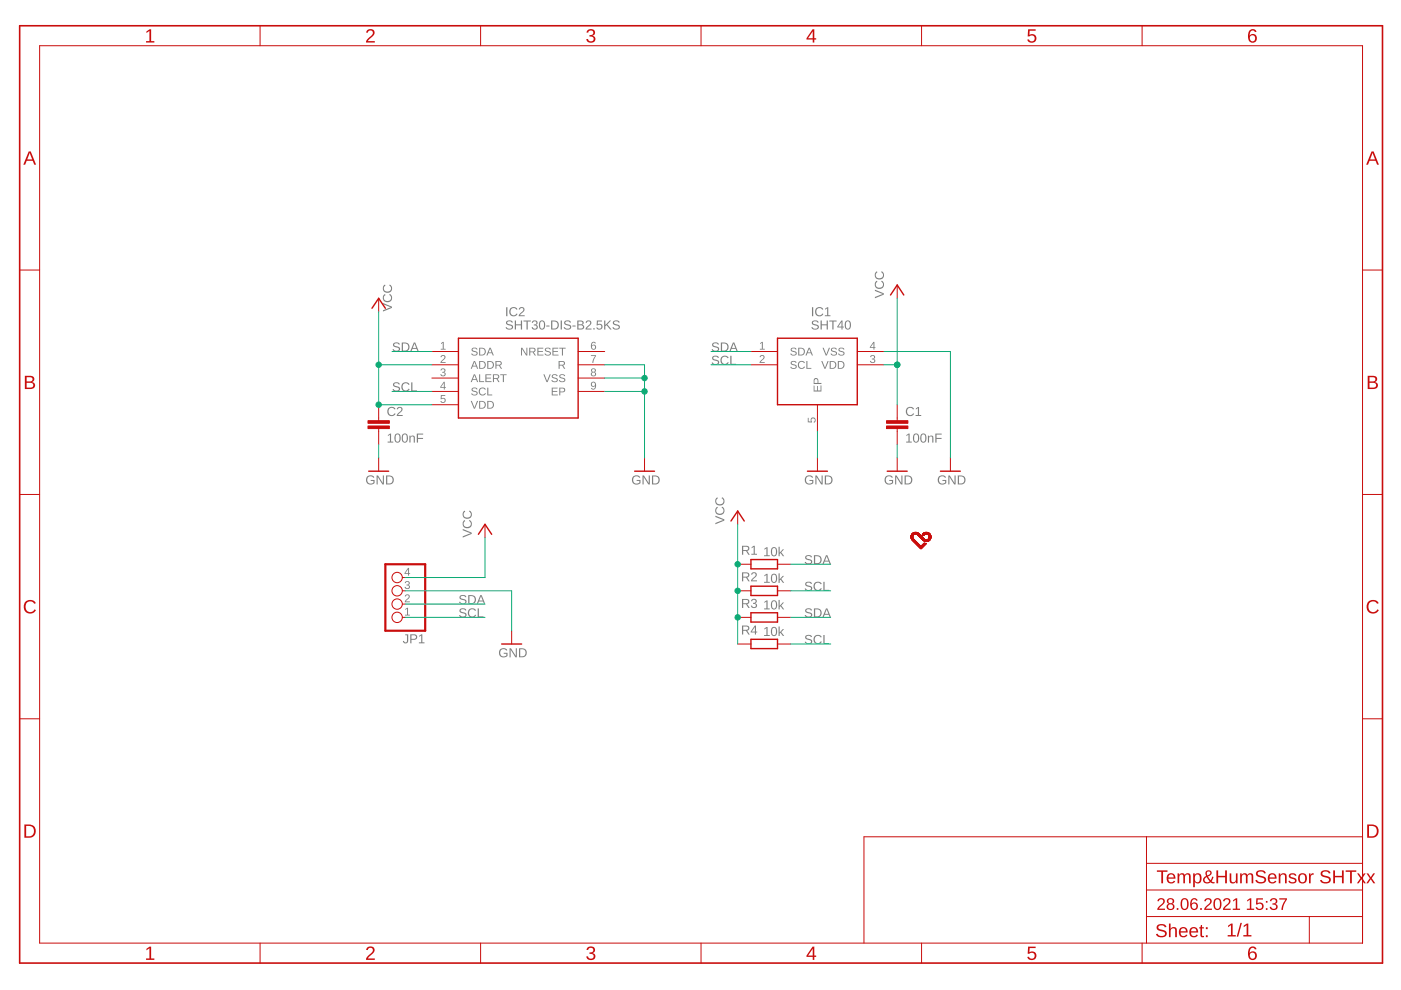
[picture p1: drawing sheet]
<svg xmlns="http://www.w3.org/2000/svg" width="297mm" height="210mm" viewBox="0 0 297 210" stroke-linecap="round" stroke-linejoin="round" font-family="sans-serif">
<g fill="#808080">
<path d="M93.5 72.8l.6-.3v1.5h.4v.1h-1v-.1h.4v-1.3l-.4 .3z"/>
<path d="M93.6 75.4a.56 .56 0 0 1 .8 .2 .56 .56 0 0 1-.4 .8l-.4 .4h.9v.2h-1.1l.5-.8a.36 .36 0 0 0 .3-.5 .36 .36 0 0 0-.6-.1l-.2 .1z"/>
<path d="M93.6 78.2a.48 .48 0 0 1 .7 0 .48 .48 0 0 1-.2 .7 .47 .47 0 0 1 .3 .7 .47 .47 0 0 1-.7 .2l-.3-.5h.2a.33 .33 0 0 0 .4 .3 .33 .33 0 0 0 .2-.5l-.4-.1v-.2a.32 .32 0 0 0 .4-.1 .32 .32 0 0 0-.2-.4 .32 .32 0 0 0-.4 .2h-.2z"/>
<path d="M93.5 83.8h.9v.1h-.7l-.1 .6a.56 .56 0 0 1 .8 .2 .56 .56 0 0 1-.3 .8 .56 .56 0 0 1-.7-.5h.2a.37 .37 0 0 0 .5 .2 .37 .37 0 0 0 .1-.6 .37 .37 0 0 0-.6 0h-.2z"/>
<path d="M125.3 75.3h1.1l-.6 1.7h-.2v-.5l.6-1h-.9z"/>
<path d="M161.2 72.8l.5-.3v1.5h.4v.1h-1v-.1h.4v-1.3l-.3 .3z"/>
<path d="M161.2 75.4a.56 .56 0 0 1 .9 .2 .56 .56 0 0 1-.5 .8l-.3 .4h.8v.2h-1.1l.6-.8a.36 .36 0 0 0 .3-.5 .36 .36 0 0 0-.6-.1l-.2 .1z"/>
<path d="M171.3 88.6h.1v.7l.6 .1a.56 .56 0 0 1 .2-.8 .56 .56 0 0 1 .8 .3 .56 .56 0 0 1-.5 .7v-.2a.37 .37 0 0 0 .2-.5 .37 .37 0 0 0-.6-.1 .37 .37 0 0 0 .1 .6v.2l-.9-.1z"/>
<path d="M184.6 75.4a.48 .48 0 0 1 .8 0 .48 .48 0 0 1-.2 .7 .47 .47 0 0 1 .3 .7 .47 .47 0 0 1-.7 .1l-.4-.4h.3a.33 .33 0 0 0 .4 .3 .33 .33 0 0 0 .2-.5l-.5-.1v-.2a.32 .32 0 0 0 .5-.1 .32 .32 0 0 0-.2-.5 .32 .32 0 0 0-.4 .3h-.2z"/>
<path d="M85.9 129.1l.6-.2v1.4h.4v.2h-1v-.2h.4v-1.2l-.4 .2z"/>
<path d="M86 126.1a.56 .56 0 0 1 .9 .3 .56 .56 0 0 1-.5 .7l-.4 .4h.9v.2h-1.1l.5-.7a.36 .36 0 0 0 .4-.5 .36 .36 0 0 0-.6-.1l-.3 .1z"/>
<path d="M86 123.3a.48 .48 0 0 1 .8 0 .48 .48 0 0 1-.3 .7 .47 .47 0 0 1 .4 .7 .47 .47 0 0 1-.8 .2l-.3-.5h.2a.33 .33 0 0 0 .5 .3 .33 .33 0 0 0 .1-.5l-.4-.1v-.2a.32 .32 0 0 0 .4-.1 .32 .32 0 0 0-.2-.4 .32 .32 0 0 0-.4 .2h-.2z"/>
<path d="M107.4 68.2a.9 .9 0 0 1 1.3 .2h-.2a.44 .44 0 0 0-.6-.3 .44 .44 0 0 0-.3 .5l.5 .2a.59 .59 0 0 1 .7 .6 .59 .59 0 0 1-.8 .5 .7 .7 0 0 1-.8-.5h.2a.51 .51 0 0 0 .6 .3 .51 .51 0 0 0 .4-.6l-.5-.1a.56 .56 0 0 1-.5-.2 .56 .56 0 0 1 0-.6zM109.1 68h.3v.8h1v-.8h.3v1.9h-.3v-.9h-1v.9h-.3zM111 68h1.5v.2h-.6v1.7h-.3v-1.7h-.6zM112.9 68.1a.54 .54 0 0 1 .9 0 .54 .54 0 0 1-.2 .8 .56 .56 0 0 1 .3 .8 .56 .56 0 0 1-.9 .1l-.3-.4h.3a.39 .39 0 0 0 .5 .3 .39 .39 0 0 0 .2-.6l-.5-.1v-.2a.37 .37 0 0 0 .5-.2 .37 .37 0 0 0-.3-.5 .37 .37 0 0 0-.4 .3h-.3zM114.5 68a.71 .71 0 0 1 .9 .1 .71 .71 0 0 1 .2 .8 .71 .71 0 0 1-.7 1 .71 .71 0 0 1-.6-1zM114.7 68.2a1.08 1.08 0 0 0 .2 1.5 .95 .95 0 0 0 0-1.6zM115.8 69h.7v.2h-.7zM116.8 68h.7a.95 .95 0 0 1 1 .9 .95 .95 0 0 1-.9 1h-.8zM117.1 68.2v1.5a.81 .81 0 0 0 1.1-.8 .81 .81 0 0 0-1.1-.7zM118.9 68h.2v1.9h-.2zM119.7 68.2a.9 .9 0 0 1 1.4 .2h-.3a.44 .44 0 0 0-.5-.3 .44 .44 0 0 0-.3 .5l.4 .2a.59 .59 0 0 1 .7 .6 .59 .59 0 0 1-.8 .5 .7 .7 0 0 1-.8-.5h.3a.51 .51 0 0 0 .6 .3 .51 .51 0 0 0 .4-.6l-.5-.1a.56 .56 0 0 1-.6-.2 .56 .56 0 0 1 0-.6zM121.4 69h.6v.2h-.6zM122.4 68a1.24 1.24 0 0 1 1.3 .2v.4l-.3 .3a.52 .52 0 0 1 .4 .6 .52 .52 0 0 1-.6 .4h-.8zM122.6 68.2v.6l.7-.1 .2-.1-.1-.4zM122.6 69v.7l.8-.1 .2-.1-.2-.5zM124.4 68.1a.62 .62 0 0 1 .9 .1 .62 .62 0 0 1-.3 .9l-.6 .6h1v.2h-1.3l.1-.4 .5-.5a.41 .41 0 0 0 .4-.6 .41 .41 0 0 0-.7-.1v.2l-.2-.1zM125.8 69.6h.3v.3h-.3zM126.6 68h1v.2h-.8l-.1 .6a.66 .66 0 0 1 1 .3 .66 .66 0 0 1-.4 .9 .66 .66 0 0 1-.9-.6h.3a.43 .43 0 0 0 .6 .2 .43 .43 0 0 0 .1-.7 .43 .43 0 0 0-.7 .1h-.2zM128.1 68h.3v.9l.9-.9h.3l-.8 .8 .9 1.1h-.3l-.8-1-.2 .2v.8h-.3zM130 68.2a.9 .9 0 0 1 1.4 .2h-.3a.44 .44 0 0 0-.5-.3 .44 .44 0 0 0-.3 .5l.4 .2a.59 .59 0 0 1 .7 .6 .59 .59 0 0 1-.8 .5 .7 .7 0 0 1-.8-.5h.3a.51 .51 0 0 0 .6 .3 .51 .51 0 0 0 .4-.6l-.5-.1a.56 .56 0 0 1-.6-.2 .56 .56 0 0 1 0-.6z"/>
<path d="M172.2 68.2a.9 .9 0 0 1 1.4 .2h-.3a.44 .44 0 0 0-.5-.3 .44 .44 0 0 0-.3 .5l.4 .2a.59 .59 0 0 1 .7 .6 .59 .59 0 0 1-.8 .5 .7 .7 0 0 1-.8-.5h.3a.51 .51 0 0 0 .6 .3 .51 .51 0 0 0 .4-.6l-.5-.1a.56 .56 0 0 1-.6-.2 .56 .56 0 0 1 0-.6zM174 68h.2v.8h1.1v-.8h.2v1.9h-.2v-.9h-1.1v.9h-.2zM175.8 68h1.6v.2h-.7v1.7h-.2v-1.7h-.7zM178.4 68h.2v1.2h.3v.2h-.3v.5h-.2v-.5h-.9zM178.4 68.2l-.7 1h.7zM179.4 68a.71 .71 0 0 1 .8 .1 .71 .71 0 0 1 .2 .8 .71 .71 0 0 1-.6 1 .71 .71 0 0 1-.7-1zM179.6 68.2a1.08 1.08 0 0 0 .2 1.5 .95 .95 0 0 0 0-1.6z"/>
<path d="M192.2 92.2l.7-.3v1.7h.4v.2h-1.2v-.2h.5v-1.4l-.4 .3zM193.9 92a.71 .71 0 0 1 .8 .1 .71 .71 0 0 1 .2 .8 .71 .71 0 0 1-.7 1 .71 .71 0 0 1-.6-1zM194 92.1a1.08 1.08 0 0 0 .2 1.6 .95 .95 0 0 0 0-1.6zM195.4 92a.71 .71 0 0 1 .8 .1 .71 .71 0 0 1 .2 .8 .71 .71 0 0 1-.6 1 .71 .71 0 0 1-.7-1zM195.6 92.1a1.08 1.08 0 0 0 .2 1.6 .95 .95 0 0 0 0-1.6zM196.7 92.4h.3v.2a.49 .49 0 0 1 .5-.2 .49 .49 0 0 1 .4 .5v.9h-.2v-.9a.35 .35 0 0 0-.4-.4 .35 .35 0 0 0-.3 .5v.8h-.3zM198.3 91.9h1.4v.2h-1.1v.8h1v.2h-1v.7h-.3z"/>
<path d="M162.1 116.3l.6-.3v1.7h.5v.2h-1.2v-.2h.5v-1.4l-.4 .3zM163.7 116.1a.71 .71 0 0 1 .9 .1 .71 .71 0 0 1 .2 .8 .71 .71 0 0 1-.7 1 .71 .71 0 0 1-.7-1zM163.9 116.2a1.08 1.08 0 0 0 .2 1.6 .95 .95 0 0 0 0-1.6zM165.1 115.9h.2v1.3l.7-.7h.2l-.6 .6 .7 .8h-.3l-.5-.6-.2 .1v.5h-.2z"/>
<path d="M162.1 122l.6-.3v1.7h.5v.2h-1.2v-.2h.5v-1.5l-.4 .3zM163.7 121.7a.71 .71 0 0 1 .9 .1 .71 .71 0 0 1 .2 .8 .71 .71 0 0 1-.7 1 .71 .71 0 0 1-.7-1zM163.9 121.9a1.08 1.08 0 0 0 .2 1.5 .95 .95 0 0 0 0-1.6zM165.1 121.6h.2v1.2l.7-.7h.2l-.6 .6 .7 .9h-.3l-.5-.7-.2 .2v.5h-.2z"/>
<path d="M187.8 101a1 1 0 0 1 1.5 .2l-.2 .1a.76 .76 0 0 0-1.1 0 .76 .76 0 0 0-.1 1 .76 .76 0 0 0 1.1 .1l.1-.4h-.6v-.2h.9v.6a1.04 1.04 0 0 1-1.5 .1 1.04 1.04 0 0 1-.1-1.5zM189.8 100.8h.3l1 1.6v-1.6h.2v1.9h-.3l-1-1.6v1.6h-.2zM191.8 100.8h.6a.95 .95 0 0 1 1 .9 .95 .95 0 0 1-.9 1h-.7zM192 101v1.5a.81 .81 0 0 0 1.2-.7 .81 .81 0 0 0-1.2-.8z"/>
<path d="M134.2 101a1 1 0 0 1 1.6 .2l-.3 .1a.76 .76 0 0 0-1 0 .76 .76 0 0 0-.1 1 .76 .76 0 0 0 1 .1l.2-.4h-.6v-.2h.8v.6a1.04 1.04 0 0 1-1.5 .1 1.04 1.04 0 0 1-.1-1.5zM136.2 100.8h.3l1.1 1.6-.1-1.6h.3v1.9h-.3l-1.1-1.6 .1 1.6h-.3zM138.2 100.8h.7a.95 .95 0 0 1 1 .9 .95 .95 0 0 1-1 1h-.7zM138.5 101v1.5a.81 .81 0 0 0 1.1-.7 .81 .81 0 0 0-1.1-.8z"/>
<path d="M151.7 109.3l1.9 .8v.3l-1.9 .8v-.3l1.6-.7-1.6-.6zM151.9 107.6l.2-.2 .1 .3a.74 .74 0 0 0 0 1.2 .74 .74 0 0 0 1.1-.3l.1-.2a.66 .66 0 0 0-.4-.8l.1-.2a.98 .98 0 0 1 .3 1.4 .98 .98 0 0 1-1.4 .2 .98 .98 0 0 1-.1-1.4zM151.9 105.6l.2-.2 .1 .3a.74 .74 0 0 0 0 1.1 .74 .74 0 0 0 1.1-.2l.1-.2a.66 .66 0 0 0-.4-.8l.1-.2a.98 .98 0 0 1 .3 1.4 .98 .98 0 0 1-1.4 .2 .98 .98 0 0 1-.1-1.4z"/>
<path d="M81.2 64.2l1.9 .8v.3l-1.9 .8v-.3l1.7-.7-1.7-.6zM81.4 62.5l.2-.2 .1 .3a.74 .74 0 0 0 0 1.2 .74 .74 0 0 0 1.1-.3l.1-.2a.66 .66 0 0 0-.4-.8l.1-.2a.98 .98 0 0 1 .3 1.4 .98 .98 0 0 1-1.4 .2 .98 .98 0 0 1-.1-1.4zM81.4 60.5l.2-.2 .1 .3a.74 .74 0 0 0 0 1.1 .74 .74 0 0 0 1.1-.2l.1-.2a.66 .66 0 0 0-.4-.8l.1-.2a.98 .98 0 0 1 .3 1.4 .98 .98 0 0 1-1.4 .2 .98 .98 0 0 1-.1-1.4z"/>
<path d="M185.5 61.4l1.9 .8v.3l-1.9 .7v-.2l1.7-.7-1.7-.6zM185.7 59.7l.2-.2 .1 .3a.74 .74 0 0 0 0 1.1 .74 .74 0 0 0 1.1-.2l.1-.2a.66 .66 0 0 0-.4-.8l.1-.2a.98 .98 0 0 1 .3 1.4 .98 .98 0 0 1-1.4 .2 .98 .98 0 0 1-.1-1.4zM185.7 57.7l.2-.2 .1 .3a.74 .74 0 0 0 0 1.1 .74 .74 0 0 0 1.1-.2l.1-.2a.66 .66 0 0 0-.4-.8l.1-.2a.98 .98 0 0 1 .3 1.4 .98 .98 0 0 1-1.4 .2 .98 .98 0 0 1-.1-1.4z"/>
<path d="M170.9 101a1 1 0 0 1 1.5 .2l-.2 .1a.76 .76 0 0 0-1.1 0 .76 .76 0 0 0-.1 1 .76 .76 0 0 0 1.1 .1l.1-.4h-.6v-.2h.8v.6a1.04 1.04 0 0 1-1.5 .1 1.04 1.04 0 0 1 0-1.5zM172.9 100.8h.3l1 1.6v-1.6h.2v1.9h-.3l-1-1.6v1.6h-.2zM174.9 100.8h.6a.95 .95 0 0 1 1 .9 .95 .95 0 0 1-.9 1h-.7zM175.1 101v1.5a.81 .81 0 0 0 1.2-.7 .81 .81 0 0 0-1.2-.8z"/>
<path d="M199.1 101a1 1 0 0 1 1.5 .2l-.3 .1a.76 .76 0 0 0-1 0 .76 .76 0 0 0-.1 1 .76 .76 0 0 0 1.1 .1l.1-.4h-.6v-.2h.8v.6a1.04 1.04 0 0 1-1.5 .1 1.04 1.04 0 0 1 0-1.5zM201.1 100.8h.3l1 1.6v-1.6h.2v1.9h-.3l-1-1.6v1.6h-.2zM203.1 100.8h.6a.95 .95 0 0 1 1 .9 .95 .95 0 0 1-.9 1h-.7zM203.3 101v1.5a.81 .81 0 0 0 1.1-.7 .81 .81 0 0 0-1.1-.8z"/>
<path d="M98.1 112.2l1.9 .7v.3l-1.9 .8v-.3l1.7-.6-1.7-.7zM98.3 110.4l.3-.1v.2a.74 .74 0 0 0 0 1.2 .74 .74 0 0 0 1.1-.3l.1-.1a.66 .66 0 0 0-.4-.8l.1-.3a.98 .98 0 0 1 .3 1.4 .98 .98 0 0 1-1.4 .3 .98 .98 0 0 1-.1-1.5zM98.3 108.4l.3-.1v.2a.74 .74 0 0 0 0 1.2 .74 .74 0 0 0 1.1-.3l.1-.1a.66 .66 0 0 0-.4-.8l.1-.3a.98 .98 0 0 1 .3 1.4 .98 .98 0 0 1-1.4 .3 .98 .98 0 0 1-.1-1.5z"/>
<path d="M106 137.7a1 1 0 0 1 1.6 .2h-.3a.76 .76 0 0 0-1 0 .76 .76 0 0 0-.1 1.1 .76 .76 0 0 0 1.1 .1l.1-.5h-.6v-.2h.8v.7a1.04 1.04 0 0 1-1.5 .1 1.04 1.04 0 0 1-.1-1.5zM108 137.5h.3l1.1 1.6v-1.6h.2v1.9h-.3l-1-1.7v1.7h-.3zM110 137.5h.7a.95 .95 0 0 1 1 .9 .95 .95 0 0 1-.9 1h-.8zM110.3 137.7v1.5a.81 .81 0 0 0 1.1-.8 .81 .81 0 0 0-1.1-.7z"/>
<path d="M162.1 127.6l.6-.3v1.7h.5v.2h-1.2v-.2h.5v-1.5l-.4 .3zM163.7 127.4a.71 .71 0 0 1 .9 0 .71 .71 0 0 1 .2 .9 .71 .71 0 0 1-.7 .9 .71 .71 0 0 1-.7-.9zM163.9 127.5a1.08 1.08 0 0 0 .2 1.5 .95 .95 0 0 0 0-1.5zM165.1 127.2h.2v1.3l.7-.8h.2l-.6 .7 .7 .8h-.3l-.5-.7-.2 .2v.5h-.2z"/>
<path d="M162.1 133.2l.6-.3v1.7h.5v.2h-1.2v-.2h.5v-1.4l-.4 .3zM163.7 133a.71 .71 0 0 1 .9 .1 .71 .71 0 0 1 .2 .8 .71 .71 0 0 1-.7 1 .71 .71 0 0 1-.7-1zM163.9 133.2a1.08 1.08 0 0 0 .2 1.5 .95 .95 0 0 0 0-1.6zM165.1 132.8h.2v1.3l.7-.7h.2l-.6 .6 .7 .8h-.3l-.5-.6-.2 .1v.5h-.2z"/>
<path d="M82.2 92.2l.7-.3v1.7h.5v.2h-1.2v-.2h.5v-1.4l-.5 .3zM83.9 92a.71 .71 0 0 1 .8 .1 .71 .71 0 0 1 .3 .8 .71 .71 0 0 1-.7 1 .71 .71 0 0 1-.7-1zM84.1 92.1a1.08 1.08 0 0 0 .2 1.6 .95 .95 0 0 0 0-1.6zM85.5 92a.71 .71 0 0 1 .8 .1 .71 .71 0 0 1 .2 .8 .71 .71 0 0 1-.7 1 .71 .71 0 0 1-.6-1zM85.6 92.1a1.08 1.08 0 0 0 .2 1.6 .95 .95 0 0 0 0-1.6zM86.8 92.4h.2v.2a.49 .49 0 0 1 .6-.2 .49 .49 0 0 1 .4 .5v.9h-.3v-.9a.35 .35 0 0 0-.4-.4 .35 .35 0 0 0-.3 .5v.8h-.2zM88.4 91.9h1.3v.2h-1.1v.8h1.1v.2h-1.1v.7h-.2z"/>
<path d="M77.9 101a1 1 0 0 1 1.5 .2l-.3 .1a.76 .76 0 0 0-1 0 .76 .76 0 0 0-.1 1 .76 .76 0 0 0 1.1 .1l.1-.4h-.6v-.2h.8v.6a1.04 1.04 0 0 1-1.5 .1 1.04 1.04 0 0 1 0-1.5zM79.8 100.8h.3l1.1 1.6v-1.6h.2v1.9h-.3l-1-1.6v1.6h-.3zM81.9 100.8h.6a.95 .95 0 0 1 1 .9 .95 .95 0 0 1-.9 1h-.7zM82.1 101v1.5a.81 .81 0 0 0 1.1-.7 .81 .81 0 0 0-1.1-.8z"/>
<path d="M100.1 73.8a.76 .76 0 0 1 1.1 .3h-.2a.38 .38 0 0 0-.4-.3 .38 .38 0 0 0-.3 .5l.2 .1a.53 .53 0 0 1 .7 .3 .53 .53 0 0 1-.4 .7 .72 .72 0 0 1-.9-.4l.2-.1a.44 .44 0 0 0 .5 .4 .44 .44 0 0 0 .4-.5l-.6-.2a.42 .42 0 0 1-.4-.3 .42 .42 0 0 1 .1-.5zM101.6 73.7h.5a.82 .82 0 0 1 .9 .8 .82 .82 0 0 1-.8 .9h-.6zM101.8 73.9v1.3a.7 .7 0 0 0 1-.6 .7 .7 0 0 0-1-.7zM103.8 73.7h.2l.7 1.7h-.2l-.2-.5h-.8l-.2 .5h-.2zM103.9 73.9l-.3 .8h.6z"/>
<path d="M100.5 76.5h.2l.7 1.7h-.2l-.2-.5h-.8l-.2 .5h-.2zM100.6 76.7l-.3 .8h.6zM101.6 76.5h.5a.82 .82 0 0 1 .9 .8 .82 .82 0 0 1-.8 .9h-.6zM101.8 76.7v1.3a.7 .7 0 0 0 1-.6 .7 .7 0 0 0-1-.7zM103.3 76.5h.6a.82 .82 0 0 1 .8 .8 .82 .82 0 0 1-.8 .9h-.6zM103.5 76.7v1.3a.7 .7 0 0 0 1-.6 .7 .7 0 0 0-1-.7zM105 76.5h.8a.48 .48 0 0 1 .6 .4 .48 .48 0 0 1-.4 .6l.5 .7h-.3l-.4-.7h-.5v.7h-.3zM105.3 76.7v.6h.5a.31 .31 0 0 0 .4-.3 .31 .31 0 0 0-.4-.3z"/>
<path d="M100.5 79.4h.2l.7 1.6h-.2l-.2-.5h-.8l-.2 .5h-.2zM100.6 79.5l-.3 .9h.6zM101.6 79.4h.2v1.4h.8v.2h-1zM102.9 79.4h1.3v.1h-1.1v.6h1v.2h-1v.5h1.1v.2h-1.3zM104.5 79.4h.8a.48 .48 0 0 1 .6 .3 .48 .48 0 0 1-.4 .6l.4 .7h-.2l-.5-.7h-.5v.7h-.2zM104.7 79.5v.7h.6a.31 .31 0 0 0 .3-.4 .31 .31 0 0 0-.3-.3zM106 79.4h1.4v.1h-.6v1.5h-.2v-1.5h-.6z"/>
<path d="M100.1 82.3a.76 .76 0 0 1 1.1 .2l-.2 .1a.38 .38 0 0 0-.4-.3 .38 .38 0 0 0-.3 .5h.2a.53 .53 0 0 1 .7 .4 .53 .53 0 0 1-.4 .6 .72 .72 0 0 1-.9-.4h.2a.44 .44 0 0 0 .5 .3 .44 .44 0 0 0 .4-.5l-.6-.2a.42 .42 0 0 1-.4-.3 .42 .42 0 0 1 .1-.4zM101.7 82.4a.82 .82 0 0 1 1.3 .2h-.2a.61 .61 0 0 0-.9 0 .61 .61 0 0 0 0 .9 .61 .61 0 0 0 .9-.2l.2 .1a.84 .84 0 0 1-1.2 .3 .84 .84 0 0 1-.1-1.3zM103.3 82.2h.2v1.4h.9v.2h-1.1z"/>
<path d="M94.1 80.9h.2v1.2h.2v.1h-.2v.4h-.2v-.4h-.8zM94.1 81.2l-.6 .9h.6z"/>
<path d="M99.8 85h.2l.6 1.5 .5-1.5h.3l-.7 1.6h-.2zM101.6 85h.5a.82 .82 0 0 1 .9 .8 .82 .82 0 0 1-.8 .8h-.6zM101.8 85.2v1.3a.7 .7 0 0 0 1-.7 .7 .7 0 0 0-1-.6zM103.3 85h.6a.82 .82 0 0 1 .8 .8 .82 .82 0 0 1-.8 .8h-.6zM103.5 85.2v1.3a.7 .7 0 0 0 1-.7 .7 .7 0 0 0-1-.6z"/>
<path d="M110.5 73.7h.2l.9 1.4v-1.4h.2v1.7h-.3l-.8-1.4v1.4h-.2zM112.2 73.7h.8a.48 .48 0 0 1 .6 .4 .48 .48 0 0 1-.4 .6l.4 .7h-.2l-.5-.7h-.5v.7h-.2zM112.4 73.9v.6h.6a.31 .31 0 0 0 .3-.3 .31 .31 0 0 0-.3-.3zM113.9 73.7h1.3v.2h-1v.5h.9v.2h-.9v.6h1v.2h-1.3zM115.7 73.8a.76 .76 0 0 1 1.1 .3h-.2a.38 .38 0 0 0-.5-.3 .38 .38 0 0 0-.3 .5l.2 .1a.53 .53 0 0 1 .7 .3 .53 .53 0 0 1-.4 .7 .72 .72 0 0 1-.9-.4l.3-.1a.44 .44 0 0 0 .5 .4 .44 .44 0 0 0 .3-.5l-.6-.2a.42 .42 0 0 1-.4-.3 .42 .42 0 0 1 .2-.5zM117.1 73.7h1.3v.2h-1.1v.5h1v.2h-1v.6h1.1v.2h-1.3zM118.6 73.7h1.3v.2h-.5v1.5h-.3v-1.5h-.5z"/>
<path d="M125.6 72.6l.1-.1a.48 .48 0 0 1 .6 .3l-.6-.1-.2 .6a.53 .53 0 0 1 .8 .1 .53 .53 0 0 1-.2 .7 .53 .53 0 0 1-.8-.3v-.7zM125.5 73.6a.35 .35 0 0 0 .7 0 .35 .35 0 0 0-.7 0z"/>
<path d="M118.4 76.5h.8a.48 .48 0 0 1 .6 .4 .48 .48 0 0 1-.4 .6l.5 .7h-.3l-.4-.7h-.5v.7h-.3zM118.7 76.7v.6h.5a.31 .31 0 0 0 .4-.3 .31 .31 0 0 0-.4-.3z"/>
<path d="M115.2 79.4h.2l.6 1.4 .5-1.4h.3l-.7 1.6h-.2zM117.1 79.5a.76 .76 0 0 1 1.1 .2l-.2 .1a.38 .38 0 0 0-.4-.3 .38 .38 0 0 0-.3 .4l.2 .1a.53 .53 0 0 1 .7 .3 .53 .53 0 0 1-.4 .7 .72 .72 0 0 1-.9-.4h.2a.44 .44 0 0 0 .5 .3 .44 .44 0 0 0 .4-.5l-.6-.2a.42 .42 0 0 1-.4-.3 .42 .42 0 0 1 .1-.4zM118.7 79.5a.76 .76 0 0 1 1.1 .2l-.2 .1a.38 .38 0 0 0-.5-.3 .38 .38 0 0 0-.2 .4l.2 .1a.53 .53 0 0 1 .7 .3 .53 .53 0 0 1-.4 .7 .72 .72 0 0 1-.9-.4h.2a.44 .44 0 0 0 .5 .3 .44 .44 0 0 0 .4-.5l-.6-.2a.42 .42 0 0 1-.4-.3 .42 .42 0 0 1 .1-.4z"/>
<path d="M125.4 78.2a.49 .49 0 0 1 .7 0 .49 .49 0 0 1 .1 .7h-.1a.47 .47 0 0 1 .1 .7 .47 .47 0 0 1-.7 0 .47 .47 0 0 1 .1-.7l-.3-.2zM125.5 78.5a.3 .3 0 0 0 .6 0 .3 .3 0 0 0-.6 0zM125.5 79.3a.35 .35 0 0 0 .7 0 .35 .35 0 0 0-.7 0z"/>
<path d="M117 82.2h1.2v.2h-1v.5h1v.2h-1v.6h1.1v.1h-1.3zM118.6 82.2h.7a.51 .51 0 0 1 .5 .5 .51 .51 0 0 1-.5 .5h-.5v.6h-.2zM118.8 82.4v.6h.7a.33 .33 0 0 0-.1-.6z"/>
<path d="M125.4 81.1a.6 .6 0 0 1 .8-.1 .6 .6 0 0 1 .2 .7 .6 .6 0 0 1-.3 .8 .6 .6 0 0 1-.8-.2l.6 .1 .3-.6a.53 .53 0 0 1-.8 .1 .53 .53 0 0 1 0-.8zM125.4 81.5a.4 .4 0 0 0 .8 0 .4 .4 0 0 0-.8 0z"/>
<path d="M107.3 65.1h.3v1.9h-.3zM108.2 65.4a.95 .95 0 0 1 1.5 .2l-.2 .1a.74 .74 0 0 0-1.2-.1 .74 .74 0 0 0 .3 1.2h.1a.66 .66 0 0 0 .8-.3l.2 .1a.98 .98 0 0 1-1.4 .3 .98 .98 0 0 1-.1-1.5zM110.2 65.2a.62 .62 0 0 1 .9 .2 .62 .62 0 0 1-.3 .9l-.6 .5h1v.2h-1.2l.1-.3 .5-.5a.41 .41 0 0 0 .4-.6 .41 .41 0 0 0-.7-.1l-.1 .1h-.2z"/>
<path d="M167.8 73.8a.76 .76 0 0 1 1.1 .3h-.2a.38 .38 0 0 0-.5-.3 .38 .38 0 0 0-.3 .5l.2 .1a.53 .53 0 0 1 .7 .3 .53 .53 0 0 1-.3 .7 .72 .72 0 0 1-.9-.4l.2-.1a.44 .44 0 0 0 .5 .4 .44 .44 0 0 0 .3-.5l-.6-.2a.42 .42 0 0 1-.3-.3 .42 .42 0 0 1 .1-.5zM169.2 73.7h.6a.82 .82 0 0 1 .9 .8 .82 .82 0 0 1-.8 .9h-.7zM169.5 73.9v1.3a.7 .7 0 0 0 .9-.6 .7 .7 0 0 0-.9-.7zM171.4 73.7h.3l.7 1.7h-.3l-.2-.5h-.7l-.2 .5h-.2zM171.6 73.9l-.3 .8h.6z"/>
<path d="M167.8 76.6a.76 .76 0 0 1 1.1 .3h-.2a.38 .38 0 0 0-.5-.3 .38 .38 0 0 0-.3 .5l.2 .1a.53 .53 0 0 1 .7 .3 .53 .53 0 0 1-.3 .7 .72 .72 0 0 1-.9-.4h.2a.44 .44 0 0 0 .5 .3 .44 .44 0 0 0 .3-.5l-.6-.2a.42 .42 0 0 1-.3-.3 .42 .42 0 0 1 .1-.5zM169.4 76.7a.82 .82 0 0 1 1.3 .2l-.3 .1a.61 .61 0 0 0-.9 0 .61 .61 0 0 0 .1 .9 .61 .61 0 0 0 .9-.2l.2 .1a.84 .84 0 0 1-1.3 .2 .84 .84 0 0 1 0-1.3zM171 76.5h.2v1.5h.8v.2h-1z"/>
<path d="M172.5 81.8h.2v1h.5v-1h.2v1h.6v-1.1h.2v1.3h-1.7zM172.6 80.3l.4-.2 .4 .2 .1 .9h.7v.2h-1.7zM172.8 80.4l-.1 .8h.6v-.7z"/>
<path d="M174.4 73.7h.2l.6 1.5 .5-1.5h.3l-.7 1.7h-.2zM176.3 73.8a.76 .76 0 0 1 1.1 .3h-.2a.38 .38 0 0 0-.5-.3 .38 .38 0 0 0-.2 .5l.2 .1a.53 .53 0 0 1 .7 .3 .53 .53 0 0 1-.4 .7 .72 .72 0 0 1-.9-.4l.2-.1a.44 .44 0 0 0 .5 .4 .44 .44 0 0 0 .4-.5l-.6-.2a.42 .42 0 0 1-.4-.3 .42 .42 0 0 1 .1-.5zM177.9 73.8a.76 .76 0 0 1 1.1 .3h-.2a.38 .38 0 0 0-.5-.3 .38 .38 0 0 0-.2 .5l.2 .1a.53 .53 0 0 1 .7 .3 .53 .53 0 0 1-.4 .7 .72 .72 0 0 1-.9-.4l.2-.1a.44 .44 0 0 0 .5 .4 .44 .44 0 0 0 .4-.5l-.6-.2a.42 .42 0 0 1-.4-.3 .42 .42 0 0 1 .1-.5z"/>
<path d="M185.2 72.5h.2v1.1h.2v.2h-.2v.3h-.2v-.3h-.8zM185.2 72.7l-.6 .9h.6z"/>
<path d="M174.1 76.5h.3l.5 1.5 .6-1.5h.2l-.7 1.7h-.2zM175.9 76.5h.5a.82 .82 0 0 1 .9 .8 .82 .82 0 0 1-.8 .9h-.6zM176.1 76.7v1.3a.7 .7 0 0 0 1-.6 .7 .7 0 0 0-1-.7zM177.6 76.5h.6a.82 .82 0 0 1 .8 .8 .82 .82 0 0 1-.8 .9h-.6zM177.9 76.7v1.3a.7 .7 0 0 0 .9-.6 .7 .7 0 0 0-.9-.7z"/>
<path d="M172.2 65.1h.2v1.9h-.2zM173.1 65.4a.95 .95 0 0 1 1.4 .2l-.2 .1a.74 .74 0 0 0-1.2-.1 .74 .74 0 0 0 .3 1.2h.2a.66 .66 0 0 0 .8-.3l.2 .1a.98 .98 0 0 1-1.5 .3 .98 .98 0 0 1 0-1.5zM174.9 65.4l.7-.3v1.7h.5v.2h-1.2v-.2h.5v-1.4l-.5 .3z"/>
<path d="M192.3 86.5a.95 .95 0 0 1 1.5 .2l-.3 .1a.74 .74 0 0 0-1.1 0 .74 .74 0 0 0 .2 1.1l.2 .1a.66 .66 0 0 0 .8-.4l.2 .1a.98 .98 0 0 1-1.5 .3 .98 .98 0 0 1 0-1.5zM194.2 86.6l.7-.3v1.7h.4v.2h-1.2v-.2h.5v-1.5l-.4 .3z"/>
<path d="M157.3 115.7h.9a.55 .55 0 0 1 .7 .5 .55 .55 0 0 1-.5 .6l.6 .8h-.3l-.5-.8h-.6v.8h-.3zM157.6 115.9v.7h.6a.36 .36 0 0 0 .4-.3 .36 .36 0 0 0-.4-.4zM159.4 116l.6-.3v1.7h.5v.2h-1.2v-.2h.5v-1.5l-.4 .4z"/>
<path d="M157.3 121.4h.9a.55 .55 0 0 1 .7 .4 .55 .55 0 0 1-.5 .6l.6 .9h-.3l-.5-.8h-.6v.8h-.3zM157.6 121.6v.7h.6a.36 .36 0 0 0 .4-.4 .36 .36 0 0 0-.4-.3zM159.4 121.5a.62 .62 0 0 1 1 .1 .62 .62 0 0 1-.4 .9l-.5 .6h1v.2h-1.3l.1-.4 .5-.5a.41 .41 0 0 0 .4-.6 .41 .41 0 0 0-.7-.1v.1h-.3z"/>
<path d="M86.5 120.4h.2v1.1h.3v.2h-.3v.4h-.2v-.4h-.7zM86.5 120.6l-.6 .9h.6z"/>
<path d="M85.9 134.5h.6v1.3a.57 .57 0 0 1-.5 .6 .57 .57 0 0 1-.6-.5h.3a.32 .32 0 0 0 .3 .3 .32 .32 0 0 0 .3-.4v-1.1h-.4zM87 134.5h.8a.59 .59 0 0 1 .7 .6 .59 .59 0 0 1-.7 .6h-.6v.7h-.2zM87.2 134.7v.7h.8a.38 .38 0 0 0 0-.7zM88.9 134.8l.6-.3v1.7h.5v.2h-1.2v-.2h.5v-1.5l-.4 .3z"/>
<path d="M157.3 127h.9a.55 .55 0 0 1 .7 .4 .55 .55 0 0 1-.5 .7l.6 .8h-.3l-.5-.8h-.6v.8h-.3zM157.6 127.2v.7h.6a.36 .36 0 0 0 .4-.4 .36 .36 0 0 0-.4-.3zM159.4 127.1a.54 .54 0 0 1 .9 0 .54 .54 0 0 1-.2 .8 .56 .56 0 0 1 .3 .8 .56 .56 0 0 1-.9 .2l-.3-.5h.2a.39 .39 0 0 0 .6 .3 .39 .39 0 0 0 .1-.6l-.4-.1v-.2a.37 .37 0 0 0 .5-.2 .37 .37 0 0 0-.3-.5 .37 .37 0 0 0-.4 .4h-.3z"/>
<path d="M157.3 132.6h.9a.55 .55 0 0 1 .7 .5 .55 .55 0 0 1-.5 .6l.6 .8h-.3l-.5-.8h-.6v.8h-.3zM157.6 132.8v.7h.6a.36 .36 0 0 0 .4-.3 .36 .36 0 0 0-.4-.4zM160 132.6h.3v1.3h.3v.2h-.3v.4h-.2v-.4h-.9zM160.1 132.9l-.7 1h.7z"/>
<path d="M82.4 86.5a.95 .95 0 0 1 1.5 .2l-.3 .1a.74 .74 0 0 0-1.2 0 .74 .74 0 0 0 .3 1.1l.2 .1a.66 .66 0 0 0 .8-.4l.2 .1a.98 .98 0 0 1-1.5 .3 .98 .98 0 0 1 0-1.5zM84.3 86.4a.62 .62 0 0 1 1 .1 .62 .62 0 0 1-.4 .9l-.5 .6h1v.2h-1.3l.1-.3 .5-.6a.41 .41 0 0 0 .4-.5 .41 .41 0 0 0-.7-.1v.1h-.3z"/>
<path d="M170.8 117.9a.9 .9 0 0 1 1.4 .2l-.3 .1a.44 .44 0 0 0-.5-.4 .44 .44 0 0 0-.3 .6l.4 .1a.59 .59 0 0 1 .7 .6 .59 .59 0 0 1-.8 .6 .7 .7 0 0 1-.8-.5l.3-.1a.51 .51 0 0 0 .6 .4 .51 .51 0 0 0 .4-.6l-.5-.2a.56 .56 0 0 1-.6-.2 .56 .56 0 0 1 0-.6zM172.6 117.7h.6a.95 .95 0 0 1 1 .9 .95 .95 0 0 1-.9 1h-.7zM172.8 117.9v1.5a.81 .81 0 0 0 1.1-.7 .81 .81 0 0 0-1.1-.8zM175.1 117.7h.3l.8 1.9h-.3l-.2-.5h-.9l-.2 .5h-.3zM175.3 117.9l-.4 1h.7z"/>
<path d="M83.4 72.8a.9 .9 0 0 1 1.4 .2l-.3 .1a.44 .44 0 0 0-.5-.4 .44 .44 0 0 0-.3 .6l.4 .1a.59 .59 0 0 1 .7 .6 .59 .59 0 0 1-.8 .6 .7 .7 0 0 1-.8-.5l.3-.1a.51 .51 0 0 0 .6 .4 .51 .51 0 0 0 .4-.6l-.5-.2a.56 .56 0 0 1-.6-.2 .56 .56 0 0 1 0-.6zM85.2 72.6h.6a.95 .95 0 0 1 1 .9 .95 .95 0 0 1-.9 1h-.7zM85.4 72.8v1.5a.81 .81 0 0 0 1.2-.7 .81 .81 0 0 0-1.2-.8zM87.7 72.6h.3l.8 1.9h-.3l-.2-.5h-.9l-.2 .5h-.2zM87.9 72.8l-.4 1h.7z"/>
<path d="M151.1 72.8a.9 .9 0 0 1 1.3 .2l-.2 .1a.44 .44 0 0 0-.6-.4 .44 .44 0 0 0-.3 .6l.5 .1a.59 .59 0 0 1 .7 .6 .59 .59 0 0 1-.8 .6 .7 .7 0 0 1-.8-.5l.2-.1a.51 .51 0 0 0 .6 .4 .51 .51 0 0 0 .4-.6l-.5-.2a.56 .56 0 0 1-.5-.2 .56 .56 0 0 1 0-.6zM152.8 72.6h.7a.95 .95 0 0 1 1 .9 .95 .95 0 0 1-1 1h-.7zM153.1 72.8v1.5a.81 .81 0 0 0 1.1-.7 .81 .81 0 0 0-1.1-.8zM155.4 72.6h.3l.8 1.9h-.3l-.2-.5h-.9l-.2 .5h-.3zM155.5 72.8l-.3 1h.7z"/>
<path d="M97.5 126.4a.9 .9 0 0 1 1.4 .2h-.3a.44 .44 0 0 0-.5-.3 .44 .44 0 0 0-.3 .5l.4 .2a.59 .59 0 0 1 .7 .6 .59 .59 0 0 1-.8 .5 .7 .7 0 0 1-.8-.5h.3a.51 .51 0 0 0 .6 .4 .51 .51 0 0 0 .4-.6l-.5-.2a.56 .56 0 0 1-.6-.2 .56 .56 0 0 1 0-.6zM99.3 126.2h.6a.95 .95 0 0 1 1 .9 .95 .95 0 0 1-.9 1h-.7zM99.5 126.4v1.5a.81 .81 0 0 0 1.2-.8 .81 .81 0 0 0-1.2-.7zM101.8 126.2h.3l.8 1.9h-.3l-.2-.6h-.9l-.2 .6h-.2zM102 126.4l-.4 .9h.7z"/>
<path d="M170.8 129.2a.9 .9 0 0 1 1.4 .2l-.3 .1a.44 .44 0 0 0-.5-.4 .44 .44 0 0 0-.3 .6l.4 .1a.59 .59 0 0 1 .7 .6 .59 .59 0 0 1-.8 .5 .7 .7 0 0 1-.8-.5h.3a.51 .51 0 0 0 .6 .4 .51 .51 0 0 0 .4-.6l-.5-.2a.56 .56 0 0 1-.6-.2 .56 .56 0 0 1 0-.6zM172.6 129h.6a.95 .95 0 0 1 1 .9 .95 .95 0 0 1-.9 1h-.7zM172.8 129.2v1.5a.81 .81 0 0 0 1.1-.7 .81 .81 0 0 0-1.1-.8zM175.1 129h.3l.8 1.9h-.3l-.2-.6h-.9l-.2 .6h-.3zM175.3 129.2l-.4 .9h.7z"/>
<path d="M170.8 123.6a.9 .9 0 0 1 1.4 .2h-.3a.44 .44 0 0 0-.5-.3 .44 .44 0 0 0-.3 .5l.4 .2a.59 .59 0 0 1 .7 .6 .59 .59 0 0 1-.8 .5 .7 .7 0 0 1-.8-.5h.3a.51 .51 0 0 0 .6 .4 .51 .51 0 0 0 .4-.7l-.5-.1a.56 .56 0 0 1-.6-.2 .56 .56 0 0 1 0-.6zM172.7 123.6a.95 .95 0 0 1 1.5 .2l-.2 .1a.74 .74 0 0 0-1.2 0 .74 .74 0 0 0 .3 1.1l.1 .1a.66 .66 0 0 0 .8-.4l.2 .1a.98 .98 0 0 1-1.4 .3 .98 .98 0 0 1-.1-1.5zM174.6 123.4h.2v1.7h1v.2h-1.2z"/>
<path d="M83.4 81.3a.9 .9 0 0 1 1.4 .2h-.3a.44 .44 0 0 0-.5-.3 .44 .44 0 0 0-.3 .5l.4 .2a.59 .59 0 0 1 .7 .6 .59 .59 0 0 1-.8 .5 .7 .7 0 0 1-.8-.5h.3a.51 .51 0 0 0 .6 .4 .51 .51 0 0 0 .4-.6l-.5-.2a.56 .56 0 0 1-.6-.2 .56 .56 0 0 1 0-.6zM85.3 81.3a.95 .95 0 0 1 1.5 .2l-.2 .1a.74 .74 0 0 0-1.2 0 .74 .74 0 0 0 .3 1.1l.1 .1a.66 .66 0 0 0 .8-.4l.2 .1a.98 .98 0 0 1-1.4 .3 .98 .98 0 0 1-.1-1.5zM87.2 81.1h.2v1.7h1v.2h-1.2z"/>
<path d="M151.1 75.6a.9 .9 0 0 1 1.3 .3h-.2a.44 .44 0 0 0-.6-.3 .44 .44 0 0 0-.3 .5l.5 .1a.59 .59 0 0 1 .7 .7 .59 .59 0 0 1-.8 .5 .7 .7 0 0 1-.8-.5l.2-.1a.51 .51 0 0 0 .6 .4 .51 .51 0 0 0 .4-.6l-.5-.1a.56 .56 0 0 1-.5-.3 .56 .56 0 0 1 0-.6zM153 75.7a.95 .95 0 0 1 1.5 .2l-.3 .1a.74 .74 0 0 0-1.1-.1 .74 .74 0 0 0 .2 1.2h.2a.66 .66 0 0 0 .8-.3l.2 .1a.98 .98 0 0 1-1.5 .3 .98 .98 0 0 1 0-1.5zM154.8 75.4h.3v1.7h1v.2h-1.3z"/>
<path d="M97.5 129.2a.9 .9 0 0 1 1.4 .2l-.3 .1a.44 .44 0 0 0-.5-.4 .44 .44 0 0 0-.3 .6l.4 .1a.59 .59 0 0 1 .7 .6 .59 .59 0 0 1-.8 .5 .7 .7 0 0 1-.8-.5h.3a.51 .51 0 0 0 .6 .4 .51 .51 0 0 0 .4-.6l-.5-.2a.56 .56 0 0 1-.6-.2 .56 .56 0 0 1 0-.6zM99.4 129.2a.95 .95 0 0 1 1.5 .2l-.2 .1a.74 .74 0 0 0-1.2 0 .74 .74 0 0 0 .3 1.1l.1 .1a.66 .66 0 0 0 .8-.4l.2 .1a.98 .98 0 0 1-1.4 .3 .98 .98 0 0 1-.1-1.5zM101.3 129h.2v1.7h1v.2h-1.2z"/>
<path d="M170.8 134.8a.9 .9 0 0 1 1.4 .2l-.3 .1a.44 .44 0 0 0-.5-.3 .44 .44 0 0 0-.3 .5l.4 .1a.59 .59 0 0 1 .7 .7 .59 .59 0 0 1-.8 .5 .7 .7 0 0 1-.8-.5l.3-.1a.51 .51 0 0 0 .6 .4 .51 .51 0 0 0 .4-.6l-.5-.1a.56 .56 0 0 1-.6-.3 .56 .56 0 0 1 0-.6zM172.7 134.9a.95 .95 0 0 1 1.5 .2l-.2 .1a.74 .74 0 0 0-1.2-.1 .74 .74 0 0 0 .3 1.2h.1a.66 .66 0 0 0 .8-.3l.2 .1a.98 .98 0 0 1-1.4 .3 .98 .98 0 0 1-.1-1.5zM174.6 134.6h.2v1.7h1v.2h-1.2z"/>
</g>
<g fill="none" stroke="#c90d0c" stroke-width=".3">
<path d="M78.9 65.4l1.4-2.2 1.4 2.2M97.2 71.7h25.4v16.9h-25.4zM164.8 71.7h17v14.1h-17zM188.8 62.5l1.4-2.1 1.4 2.1M78.2 99.9h4.2M134.6 99.9h4.2M171.2 99.9h4.2M188.1 99.9h4.2M199.4 99.9h4.2M101.4 113.3l1.4-2.1 1.4 2.1M155 110.5l1.4-2.1 1.4 2.1M159.2 118.6h5.6v2h-5.6z"/>
<path d="M106.4 136.5h4.2M159.2 124.3h5.6v2h-5.6zM159.2 129.9h5.6v2h-5.6zM159.2 135.6h5.6v1.9h-5.6z"/>
</g>
<g fill="none" stroke="#c90d0c" stroke-width=".21">
<path d="M80.3 63.2v2.9M91.6 74.5h5.6M91.6 77.3h5.6M122.6 74.5h5.6M122.6 77.3h5.6M159.2 74.5h5.6M159.2 77.3h5.6M181.8 74.5h5.6M181.8 77.3h5.6M190.2 60.4v2.8M80.3 85.8v3.4M80.3 90.9v3.4"/>
<path d="M80.3 97.1v2.8M91.6 80.2h5.6M91.6 83h5.6M91.6 85.8h5.6M122.6 80.2h5.6M122.6 83h5.6M136.7 97.1v2.8M173.3 85.8v5.6M173.3 97.1v2.8M190.2 85.8v3.4M190.2 90.9v3.4M190.2 97.1v2.8"/>
<path d="M201.5 97.1v2.8M102.8 111.2v2.8M156.4 119.6h2.8M156.4 108.4v2.8M164.8 119.6h2.9M193.1 114h.4M193.1 113.9h.4M193.1 113.8l.4 .1M193.1 113.7h.4M193.2 114l.4 .1M193.2 114.2h.4M193.2 114.1h.4"/>
<path d="M193.2 113.5h.4M193.2 114.2h.5M193.2 114.3h.5M193.3 114.3h.5M193.3 113.4h.4M193.3 114.4h.5M193.3 114.4h.6M193.3 113.2h1.6M193.4 114.5h.5M193.4 113.2h1.5M193.4 114.5l.6 .1M193.4 113.1h1.4"/>
<path d="M193.5 114.6h.5M193.5 113.1h1.3M193.5 114.6l.6 .1M193.5 113.8h-.4M193.5 114.7h.6M193.5 113.6l-.3 .1M193.5 113h1.2M193.6 113.6h-.4M193.6 114.7l.6 .1M193.6 113.5h-.4M193.7 113h.9M193.7 114.8h.5"/>
<path d="M193.7 113.4l-.5 .1M193.7 114.9h.6M193.8 114.9h.6M193.8 112.9h.7M193.8 115h.6M193.8 113.3h-.5M193.9 115h.6M193.9 113.3h-.6M194 115.1h.5M194 115.1h.6M194 112.9h.2M194 115.2h.6"/>
<path d="M194.1 115.2l.6 .1M194.2 115.3h.5M194.2 115.3l.6 .1M194.2 115.4h.6M194.3 115.4l.6 .1M194.4 113.3h.6M194.4 115.5h.5M194.4 115.5l.6 .1M194.5 115.6h.5M194.5 115.6l.6 .1M194.5 113.4h.6M194.6 113.4l.5 .1"/>
<path d="M194.6 115.7h.5M194.6 115.7l.6 .1M194.6 113.5h.6M194.7 115.8h1.1M194.7 113.5l.5 .1M194.7 113.6h.6M194.8 113.6l.5 .1M194.8 116h.9M194.8 113.7h.6M194.9 113.7l.6 .1M194.9 116h.7M194.9 113.8h.6"/>
<path d="M195 113.8l.6 .1M195.1 116.2h.4M195.1 113.9h.5M195.1 113.9l.6 .1M195.1 116.2h.3M195.2 114h.5M195.2 114l.6 .1M195.3 114.1h.5M195.3 116.3l-.1 .1M195.3 114.2h.6M195.4 116.3h-.2M195.4 114.2h.5"/>
<path d="M195.4 114.3h.6M195.5 114.3h.5M195.5 116.1h-.5M195.5 114.4h.7M195.5 113.3h.6M195.6 116.1h-.7M195.6 114.4h.7M195.6 113.4h.4M195.6 113.2h1.6M195.6 114.5h1.6M195.6 113.2h1.5M195.7 114.5h1.4"/>
<path d="M195.7 113.1h1.4M195.7 115.9h-.9M195.7 114.6h1.4M195.7 113.5h.2M195.8 113.1h1.2M195.8 115.8l-1.1 .1M195.8 113.6h.1M195.8 114.6h1.2M195.8 113h1.2M195.9 114.7h1M195.9 115.7l-.6 .1M195.9 113.5h-.2"/>
<path d="M195.9 115.2h.3M195.9 113h1M195.9 115.7h-.5M196 114.7h.8M196 115.6l-.6 .1M196 112.9h.8M196 115.6h-.5M196.1 115.5l-.6 .1M196.1 114.8h.6M196.2 115.5h-.6M196.2 113.3h-.6M196.2 115.4l-.6 .1"/>
<path d="M196.3 115.4h-.6M196.3 112.9h.2M196.3 115.3l-.6 .1M196.4 115.3h-.6M196.4 115.2l-.5 .1M196.6 113.3h.6M196.7 113.3h.6M196.7 114.3h.6M196.8 113.4h.5M196.8 113.4l.5 .1M196.9 113.5h.4M197 114.1h.4"/>
<path d="M197 113.6h.4M197 114h.4M197 113.9h.4M197 113.7h.4M197 113.8h.4M197.2 114.4h-.7M197.2 114.4h-.6M197.3 114.3h-.5M197.3 114.2h-.4M197.4 114.1h-.5M85.3 125.3h.6M85.3 130.9h.6"/>
<path d="M85.3 128.1h.6M85.3 122.4h.6M108.5 133.7v2.8M156.4 125.3h2.8M156.4 130.9h2.8M156.4 136.5h2.8M164.8 125.3h2.9M164.8 130.9h2.9M164.8 136.5h2.9M243.1 177.4v22.6M183.2 200v-22.6h105.7v22.6M243.1 194.3h45.8"/>
<path d="M243.1 188.7h45.8M243.1 183h45.8M277.6 194.3v5.7"/>
<circle cx="84.2" cy="130.9" r="1.1"/>
<circle cx="84.2" cy="128.1" r="1.1"/>
<circle cx="84.2" cy="125.3" r="1.1"/>
<circle cx="84.2" cy="122.4" r="1.1"/>
</g>
<g fill="#c90d0c" stroke="#c90d0c" stroke-width=".21">
<path d="M188 90.3h4.5v.6h-4.5z"/>
<path d="M188 89.2h4.5v.5h-4.5z"/>
<path d="M78 90.3h4.5v.6h-4.5z"/>
<path d="M78 89.2h4.5v.5h-4.5z"/>
</g>
<path d="M81.7 119.6h8.4v14.1h-8.4z" fill="none" stroke="#c90d0c" stroke-width=".47"/>
<path d="M245.3 196.3a1.25 1.25 0 0 1 2 .2l-.3 .1a.72 .72 0 0 0-.8-.4 .72 .72 0 0 0-.6 .5l.7 .4a.84 .84 0 0 1 1.1 .9 .84 .84 0 0 1-1.2 .7 1.01 1.01 0 0 1-1.1-.7h.3a.88 .88 0 0 0 .8 .4 .88 .88 0 0 0 .8-.4 1.96 1.96 0 0 0-1.5-.8l-.3-.4zM247.8 195.8h.4v1.2a.71 .71 0 0 1 .8-.4 .71 .71 0 0 1 .5 .7v1.4h-.3v-1.3a.5 .5 0 0 0-.6-.6 .5 .5 0 0 0-.4 .7v1.2h-.4zM250.2 196.8a.96 .96 0 0 1 1.1-.1 .96 .96 0 0 1 .5 1h-1.5a.61 .61 0 0 0 .4 .7 .61 .61 0 0 0 .7-.2h.4a1.01 1.01 0 0 1-1.4 .4 1.01 1.01 0 0 1-.4-1.3zM250.5 197l-.2 .5h1.2a.57 .57 0 0 0-.4-.6 .57 .57 0 0 0-.6 .1zM252.4 196.8a.96 .96 0 0 1 1.2-.1 .96 .96 0 0 1 .4 1h-1.5a.61 .61 0 0 0 .4 .7 .61 .61 0 0 0 .8-.2h.3a1.01 1.01 0 0 1-1.4 .4 1.01 1.01 0 0 1-.4-1.3zM252.7 197l-.2 .5h1.2a.57 .57 0 0 0-.4-.6 .57 .57 0 0 0-.6 .1zM254.6 196.1h.3v.5h.3v.2h-.3v1.4l.1 .2h.3v.3h-.6l-.1-.2-.1-1.7h-.2v-.2h.2zM255.7 196.6h.3v.4h-.3zM255.7 198.3h.3v.4h-.3z" fill="#c90d0c"/>
<path d="M4.2 5.5v198.7" fill="none" stroke="#c90d0c" stroke-width=".34"/>
<path d="M8.4 9.7v190.3M4.2 57.3h4.2" fill="none" stroke="#c90d0c" stroke-width=".21"/>
<path d="M6.1 32.1h.4l1.1 2.8h-.3l-.4-.8h-1.2l-.4 .8h-.4zM6.3 32.4l-.5 1.4h1z" fill="#c90d0c"/>
<path d="M4.2 104.8h4.2" fill="none" stroke="#c90d0c" stroke-width=".21"/>
<path d="M5.3 79.7a1.83 1.83 0 0 1 1.9 .4v.6l-.5 .3a.77 .77 0 0 1 .7 .9 .77 .77 0 0 1-1 .6h-1.1zM5.6 80v.9h.7a.47 .47 0 0 0 .6-.5 .47 .47 0 0 0-.6-.4zM5.6 81.2v1h.8a.51 .51 0 0 0 .6-.4 .51 .51 0 0 0-.3-.6z" fill="#c90d0c"/>
<path d="M4.2 152.4h4.2" fill="none" stroke="#c90d0c" stroke-width=".21"/>
<g fill="#c90d0c">
<path d="M5.4 127.6a1.4 1.4 0 0 1 2.2 .3l-.4 .1a1.01 1.01 0 0 0-1.3-.4 1.01 1.01 0 0 0-.4 1.4 .97 .97 0 0 0 .8 .8 .97 .97 0 0 0 1-.6l.3 .2a1.43 1.43 0 0 1-2 .5 1.43 1.43 0 0 1-.4-2.1z"/>
<path d="M5.2 174.8h.9a1.41 1.41 0 0 1 1.5 1.4 1.41 1.41 0 0 1-1.4 1.4h-1zM5.5 175.1v2.2h.7a1.1 1.1 0 0 0 1-1.1 1.1 1.1 0 0 0-1.1-1.1z"/>
</g>
<path d="M4.2 204.2h288.9" fill="none" stroke="#c90d0c" stroke-width=".34"/>
<path d="M8.4 200h280.5M55.1 200v4.2" fill="none" stroke="#c90d0c" stroke-width=".21"/>
<path d="M31 201.2l.7-.5h.3v2.5h.7v.3h-1.7v-.3h.7v-2.1l-.7 .4z" fill="#c90d0c"/>
<path d="M101.9 200v4.2" fill="none" stroke="#c90d0c" stroke-width=".21"/>
<path d="M77.9 200.9a.91 .91 0 0 1 1.4 .1 .91 .91 0 0 1-.5 1.4l-.8 .8h1.5v.3h-1.9l.2-.5 .5-.6a.83 .83 0 0 0 .5-1.4l-.6 .1-.2 .3h-.4z" fill="#c90d0c"/>
<path d="M148.6 200v4.2" fill="none" stroke="#c90d0c" stroke-width=".21"/>
<path d="M124.6 200.9a.85 .85 0 0 1 1.2-.2 .85 .85 0 0 1 .2 1.1l-.4 .3a.76 .76 0 0 1 .7 .9 .76 .76 0 0 1-1 .6l-.5-.1-.3-.3-.2-.4h.4a.59 .59 0 0 0 .7 .5 .59 .59 0 0 0 .4-.8l-.2-.2-.6-.1v-.3a.55 .55 0 0 0 .8-.2 .55 .55 0 0 0-.4-.8 .55 .55 0 0 0-.7 .5h-.3z" fill="#c90d0c"/>
<path d="M195.4 200v4.2" fill="none" stroke="#c90d0c" stroke-width=".21"/>
<path d="M172.3 200.7h.4v1.9h.3v.3h-.3v.6h-.4v-.6h-1.3v-.3zM172.3 201.1l-1 1.5h1z" fill="#c90d0c"/>
<path d="M242.1 200v4.2" fill="none" stroke="#c90d0c" stroke-width=".21"/>
<g fill="#c90d0c">
<path d="M218 200.7h1.6v.3h-1.3v.9a.96 .96 0 0 1 1.2 .2 .96 .96 0 0 1-.1 1.3 .96 .96 0 0 1-1.3 0l-.3-.5 .4-.1a.63 .63 0 0 0 .9 .3 .63 .63 0 0 0 .1-.9 .63 .63 0 0 0-1 0h-.3z"/>
<path d="M265.1 200.8l.2-.1a.83 .83 0 0 1 1.1 .5l-.3 .1a.59 .59 0 0 0-.8-.3 .59 .59 0 0 0-.3 .7v.4a.92 .92 0 0 1 1.3 0 .92 .92 0 0 1-.1 1.3 .92 .92 0 0 1-1.4-.2 2.2 2.2 0 0 1 .3-2.4zM264.9 202.6a.61 .61 0 0 0 1.2 0 .61 .61 0 0 0-1.2 0z"/>
</g>
<path d="M293.1 5.5v198.7" fill="none" stroke="#c90d0c" stroke-width=".34"/>
<path d="M288.9 9.7v190.3M288.9 57.3h4.2" fill="none" stroke="#c90d0c" stroke-width=".21"/>
<path d="M290.8 32.1h.4l1.2 2.8h-.4l-.4-.8h-1.2l-.4 .8h-.3zM291 32.4l-.5 1.4h1z" fill="#c90d0c"/>
<path d="M288.9 104.8h4.2" fill="none" stroke="#c90d0c" stroke-width=".21"/>
<path d="M290 79.7a1.83 1.83 0 0 1 1.9 .4v.6l-.4 .3a.77 .77 0 0 1 .6 .9 .77 .77 0 0 1-1 .6h-1.1zM290.4 80v.9h.6a.47 .47 0 0 0 .6-.5 .47 .47 0 0 0-.6-.4zM290.4 81.2v1h.7a.51 .51 0 0 0 .6-.4 .51 .51 0 0 0-.3-.6z" fill="#c90d0c"/>
<path d="M288.9 152.4h4.2" fill="none" stroke="#c90d0c" stroke-width=".21"/>
<g fill="#c90d0c">
<path d="M290.1 127.6a1.4 1.4 0 0 1 2.2 .3l-.4 .1a1.01 1.01 0 0 0-1.3-.4 1.01 1.01 0 0 0-.4 1.4 .97 .97 0 0 0 .8 .8 .97 .97 0 0 0 1-.6l.3 .2a1.43 1.43 0 0 1-2 .5 1.43 1.43 0 0 1-.4-2.1z"/>
<path d="M289.9 174.8h.9a1.41 1.41 0 0 1 1.5 1.4 1.41 1.41 0 0 1-1.4 1.4h-1zM290.3 175.1v2.2h.6a1.1 1.1 0 0 0 1-1.1 1.1 1.1 0 0 0-1.1-1.1z"/>
</g>
<path d="M4.2 5.5h288.9" fill="none" stroke="#c90d0c" stroke-width=".34"/>
<path d="M8.4 9.7h280.5M55.1 5.5v4.2" fill="none" stroke="#c90d0c" stroke-width=".21"/>
<path d="M31 6.7l.7-.5h.3v2.5h.7v.3h-1.7v-.3h.7v-2.1l-.7 .4z" fill="#c90d0c"/>
<path d="M101.9 5.5v4.2" fill="none" stroke="#c90d0c" stroke-width=".21"/>
<path d="M77.9 6.4a.91 .91 0 0 1 1.4 .1 .91 .91 0 0 1-.5 1.4l-.8 .8h1.5v.3h-1.9l.2-.5 .5-.6a.83 .83 0 0 0 .5-1.4l-.6 .1-.2 .3h-.4z" fill="#c90d0c"/>
<path d="M148.6 5.5v4.2" fill="none" stroke="#c90d0c" stroke-width=".21"/>
<path d="M124.6 6.4a.85 .85 0 0 1 1.2-.2 .85 .85 0 0 1 .2 1.2l-.4 .2a.76 .76 0 0 1 .7 .9 .76 .76 0 0 1-1 .6l-.5-.1-.3-.3-.2-.4h.4a.59 .59 0 0 0 .7 .5 .59 .59 0 0 0 .4-.8l-.2-.2-.6-.1v-.3a.55 .55 0 0 0 .8-.2 .55 .55 0 0 0-.4-.8 .55 .55 0 0 0-.7 .5h-.3z" fill="#c90d0c"/>
<path d="M195.4 5.5v4.2" fill="none" stroke="#c90d0c" stroke-width=".21"/>
<path d="M172.3 6.2h.4v1.9h.3v.3h-.3v.6h-.4v-.6h-1.3v-.3zM172.3 6.6l-1 1.5h1z" fill="#c90d0c"/>
<path d="M242.1 5.5v4.2" fill="none" stroke="#c90d0c" stroke-width=".21"/>
<g fill="#c90d0c">
<path d="M218 6.2h1.6v.3h-1.3v.9a.96 .96 0 0 1 1.2 .2 .96 .96 0 0 1-.1 1.3 .96 .96 0 0 1-1.3 0l-.3-.5h.4a.63 .63 0 0 0 .9 .2 .63 .63 0 0 0 .1-.9 .63 .63 0 0 0-1 0h-.3z"/>
<path d="M265.1 6.3l.2-.1a.83 .83 0 0 1 1.1 .5l-.3 .1a.59 .59 0 0 0-.8-.3 .59 .59 0 0 0-.3 .7v.4a.92 .92 0 0 1 1.3 0 .92 .92 0 0 1-.1 1.3 .92 .92 0 0 1-1.4-.2 2.2 2.2 0 0 1 .3-2.4zM264.9 8.1a.61 .61 0 0 0 1.2 0 .61 .61 0 0 0-1.2 0z"/>
<path d="M245.3 184.5h2.2v.3h-.9v2.5h-.4v-2.5h-.9zM247.6 185.4a.96 .96 0 0 1 1.1-.2 .96 .96 0 0 1 .5 1.1h-1.5a.61 .61 0 0 0 .4 .7 .61 .61 0 0 0 .8-.3l.3 .1a1.01 1.01 0 0 1-1.4 .4 1.01 1.01 0 0 1-.4-1.3zM247.9 185.6l-.2 .4h1.2a.57 .57 0 0 0-.4-.6 .57 .57 0 0 0-.6 .2zM249.7 185.2h.3v.3a.65 .65 0 0 1 .6-.4 .65 .65 0 0 1 .6 .4 .65 .65 0 0 1 .8-.4 .65 .65 0 0 1 .4 .8v1.4h-.3v-1.6a.46 .46 0 0 0-.6-.2 .46 .46 0 0 0-.3 .6v1.2h-.3v-1.6a.46 .46 0 0 0-.6-.2 .46 .46 0 0 0-.3 .6v1.2h-.3zM253 185.2h.3v.3a.8 .8 0 0 1 1.1-.3 .8 .8 0 0 1 .4 1 .85 .85 0 0 1-1.1 1.1l-.4-.3v1.1h-.3zM253.6 185.5a1.12 1.12 0 0 0 .1 1.5 .69 .69 0 0 0 .7-.3 .69 .69 0 0 0 0-.7l-.2-.5zM255.7 184.7a.65 .65 0 0 1 1.1 .1 .65 .65 0 0 1-.4 .9l-.3 .1 .6 .8 .3-.8 .3 .1-.4 .9 .6 .2v.3h-.5a.4 .4 0 0 0-.7 0 .83 .83 0 0 1-1.2-.4 .83 .83 0 0 1 .6-1.2l-.1-.6zM256 184.9l-.1 .2 .1 .5a.48 .48 0 0 0 .5-.2 .48 .48 0 0 0-.1-.6zM255.6 186.1a.58 .58 0 0 0 0 .9 .58 .58 0 0 0 .9-.1l-.7-.9zM257.9 184.5h.4v1.2h1.5v-1.2h.3v2.8h-.3v-1.3h-1.5v1.3h-.4zM260.7 185.2h.4v1.3a.5 .5 0 0 0 .5 .6 .5 .5 0 0 0 .4-.7v-1.2h.4v2.1h-.3v-.4a.71 .71 0 0 1-.9 .4 .71 .71 0 0 1-.5-.7zM262.9 185.2h.4v.3a.65 .65 0 0 1 .6-.4 .65 .65 0 0 1 .6 .4 .65 .65 0 0 1 .7-.4 .65 .65 0 0 1 .5 .8v1.4h-.3l-.1-1.6a.46 .46 0 0 0-.6-.2 .46 .46 0 0 0-.2 .6v1.2h-.3l-.1-1.6a.46 .46 0 0 0-.6-.2 .46 .46 0 0 0-.2 .6v1.2h-.4zM266.4 184.8a1.25 1.25 0 0 1 2 .3l-.4 .1a.72 .72 0 0 0-.7-.4 .72 .72 0 0 0-.6 .5l.7 .4a.84 .84 0 0 1 1 .9 .84 .84 0 0 1-1.1 .7 1.01 1.01 0 0 1-1.1-.7h.3a.88 .88 0 0 0 .8 .4 .88 .88 0 0 0 .8-.5 1.96 1.96 0 0 0-1.5-.7l-.3-.4zM269 185.4a.96 .96 0 0 1 1.2-.2 .96 .96 0 0 1 .5 1.1h-1.5a.61 .61 0 0 0 .3 .7 .61 .61 0 0 0 .8-.3l.3 .1a1.01 1.01 0 0 1-1.3 .4 1.01 1.01 0 0 1-.5-1.3zM269.3 185.6l-.1 .4h1.1a.57 .57 0 0 0-.3-.6 .57 .57 0 0 0-.7 .2zM271.1 185.2h.3l.1 .3a.71 .71 0 0 1 .8-.3 .71 .71 0 0 1 .5 .7v1.4h-.4v-1.4a.5 .5 0 0 0-.5-.5 .5 .5 0 0 0-.4 .7v1.2h-.4zM273.5 185.3a.96 .96 0 0 1 1.4 .4h-.4a.44 .44 0 0 0-.5-.4 .44 .44 0 0 0-.3 .6l.2 .1a.75 .75 0 0 1 .8 .2 .75 .75 0 0 1 .1 .8 1.02 1.02 0 0 1-1.6-.2l.3-.1a.51 .51 0 0 0 .6 .4 .51 .51 0 0 0 .4-.6l-.3-.1a.7 .7 0 0 1-.8-.3 .7 .7 0 0 1 .1-.8zM275.6 185.3a1.01 1.01 0 0 1 1.2 0 1.01 1.01 0 0 1 .3 1.3 .99 .99 0 0 1-1.4 .6 .99 .99 0 0 1-.5-1.4zM275.8 185.5a.96 .96 0 0 0 .3 1.6 .89 .89 0 0 0 .6-.9 .89 .89 0 0 0-.5-.8zM277.5 185.2h.4v.4l.2-.4h.4v.3h-.4l-.2 .3v1.5h-.4zM280.1 184.8a1.25 1.25 0 0 1 2 .3l-.4 .1a.72 .72 0 0 0-.7-.4 .72 .72 0 0 0-.6 .5l.7 .4a.84 .84 0 0 1 1 .9 .84 .84 0 0 1-1.1 .7 1.01 1.01 0 0 1-1.1-.7h.3a.88 .88 0 0 0 .8 .4 .88 .88 0 0 0 .8-.5 1.96 1.96 0 0 0-1.5-.7l-.3-.4zM282.7 184.5h.3v1.2h1.5v-1.2h.4v2.8h-.4v-1.3h-1.5v1.3h-.3zM285.3 184.5h2.3v.3h-1v2.5h-.4v-2.5h-.9zM287.7 185.2h.4l.5 .8 .6-.8h.3l-.7 1 .8 1.1h-.4l-.6-.9-.5 .9h-.4l.7-1.1zM289.7 185.2h.4l.5 .8 .5-.8h.4l-.7 1 .8 1.1h-.4l-.6-.9-.5 .9h-.4l.7-1.1z"/>
<path d="M245.6 190.6a.8 .8 0 0 1 1.3 .1 .8 .8 0 0 1-.5 1.2l-.7 .8h1.3v.2h-1.6l.1-.4 .5-.6a.73 .73 0 0 0 .4-1.2l-.5 .1-.2 .3h-.3zM247.6 190.6a.73 .73 0 0 1 1.1-.1 .73 .73 0 0 1 0 1.1h-.2a.72 .72 0 0 1 .4 1 .72 .72 0 0 1-1 .3 .67 .67 0 0 1-.6-.6 .67 .67 0 0 1 .5-.7l-.4-.4zM247.7 191.1a.46 .46 0 0 0 .9 0 .46 .46 0 0 0-.9 0zM247.7 192.2a.51 .51 0 0 0 1 0 .51 .51 0 0 0-1 0zM249.5 192.5h.3v.4h-.3zM250.7 190.6a.92 .92 0 0 1 1.1 0 .92 .92 0 0 1 .2 1.1 .9 .9 0 0 1-.3 1.1 .9 .9 0 0 1-1.2-.2l-.2-.5v-.8zM250.8 190.8a1.67 1.67 0 0 0 .2 1.9h.2a1.13 1.13 0 0 0 .4-1.6l-.3-.4zM252.7 190.6l.5-.2a.66 .66 0 0 1 .7 .5l-.3 .1a.52 .52 0 0 0-.6-.3 .52 .52 0 0 0-.3 .7l-.1 .3a.8 .8 0 0 1 1.2 0 .8 .8 0 0 1-.1 1.1 .8 .8 0 0 1-1.1-.2 1.87 1.87 0 0 1 .1-2zM252.6 192.1a.55 .55 0 0 0 1.1 0 .55 .55 0 0 0-1.1 0zM254.5 192.5h.3v.4h-.3zM255.6 190.6a.8 .8 0 0 1 1.2 .1 .8 .8 0 0 1-.4 1.2l-.7 .8h1.2v.2h-1.6l.1-.4 .5-.6a.73 .73 0 0 0 .4-1.2l-.5 .1-.1 .3h-.4zM257.6 190.6a.92 .92 0 0 1 1.1 0 .92 .92 0 0 1 .3 1.1 .9 .9 0 0 1-.4 1.1 .9 .9 0 0 1-1.1-.2l-.2-.5v-.8zM257.8 190.8a1.67 1.67 0 0 0 .1 1.9h.2a1.13 1.13 0 0 0 .5-1.6l-.3-.4zM259.6 190.6a.8 .8 0 0 1 1.2 .1 .8 .8 0 0 1-.5 1.2l-.7 .8h1.3v.2h-1.6l.1-.4 .5-.6a.73 .73 0 0 0 .4-1.2l-.5 .1-.2 .3h-.3zM261.4 190.9l.6-.4h.3v2.2h.6v.2h-1.5v-.2h.6v-1.9l-.6 .4zM264.4 190.9l.6-.4h.3v2.2h.6v.2h-1.5v-.2h.6v-1.9l-.6 .4zM266.4 190.5h1.4v.2h-1.1l-.1 .8a.84 .84 0 0 1 1.1 .2 .84 .84 0 0 1-.1 1.1 .84 .84 0 0 1-1.1 0l-.3-.4 .3-.1a.56 .56 0 0 0 .9 .3 .56 .56 0 0 0 0-.9 .56 .56 0 0 0-.8 .1h-.3zM268.4 191h.3v.4h-.3zM268.4 192.6h.3v.3h-.3zM269.5 190.6a.73 .73 0 0 1 1-.1 .73 .73 0 0 1 .1 1l-.3 .2a.7 .7 0 0 1 .6 .9 .7 .7 0 0 1-1.1 .3l-.6-.4v-.2h.3a.5 .5 0 0 0 .7 .4 .5 .5 0 0 0 .2-.8l-.6-.1v-.3a.48 .48 0 0 0 .7-.2 .48 .48 0 0 0-.4-.6 .48 .48 0 0 0-.5 .4h-.4zM271.2 190.5h1.7l-.7 1.5-.2 .9h-.3a3.9 3.9 0 0 1 .9-2.2h-1.4z"/>
<path d="M260.4 196.3l.6-.5h.3v2.5h.7v.3h-1.7v-.3h.7v-2.1l-.6 .4zM263 195.7h.3l-.8 2.9h-.3zM263.7 196.3l.6-.5h.4v2.5h.6v.3h-1.7v-.3h.7v-2.1l-.6 .4z"/>
</g>
<g fill="none" stroke="#0dab76" stroke-width=".21">
<path d="M80.3 77.3h11.3M80.3 66.1v19.7h11.3M83.1 74.5h8.5M128.2 77.3h8.5v19.8M150.7 77.3h8.5M150.7 74.5h8.5M187.4 77.3h2.8M187.4 74.5h14.1v22.6M190.2 63.2v22.6M80.3 94.3v2.8M83.1 83h8.5M128.2 80.2h8.5"/>
<path d="M128.2 83h8.5M173.3 91.4v5.7M190.2 94.3v2.8M102.8 114v8.4h-16.9M156.4 111.2v25.3M167.7 119.6h8.4M85.9 125.3h22.6v8.4M85.9 128.1h16.9M85.9 130.9h16.9M167.7 125.3h8.4M167.7 130.9h8.4M167.7 136.5h8.4"/>
</g>
<g fill="#0dab76" stroke="#0dab76" stroke-width=".21">
<circle cx="136.7" cy="80.2" r=".57"/>
<circle cx="136.7" cy="83" r=".57"/>
<circle cx="156.4" cy="119.6" r=".57"/>
<circle cx="156.4" cy="130.9" r=".57"/>
<circle cx="156.4" cy="125.3" r=".57"/>
<circle cx="80.3" cy="77.3" r=".57"/>
<circle cx="80.3" cy="85.8" r=".57"/>
<circle cx="190.2" cy="77.3" r=".57"/>
</g>
</svg>
